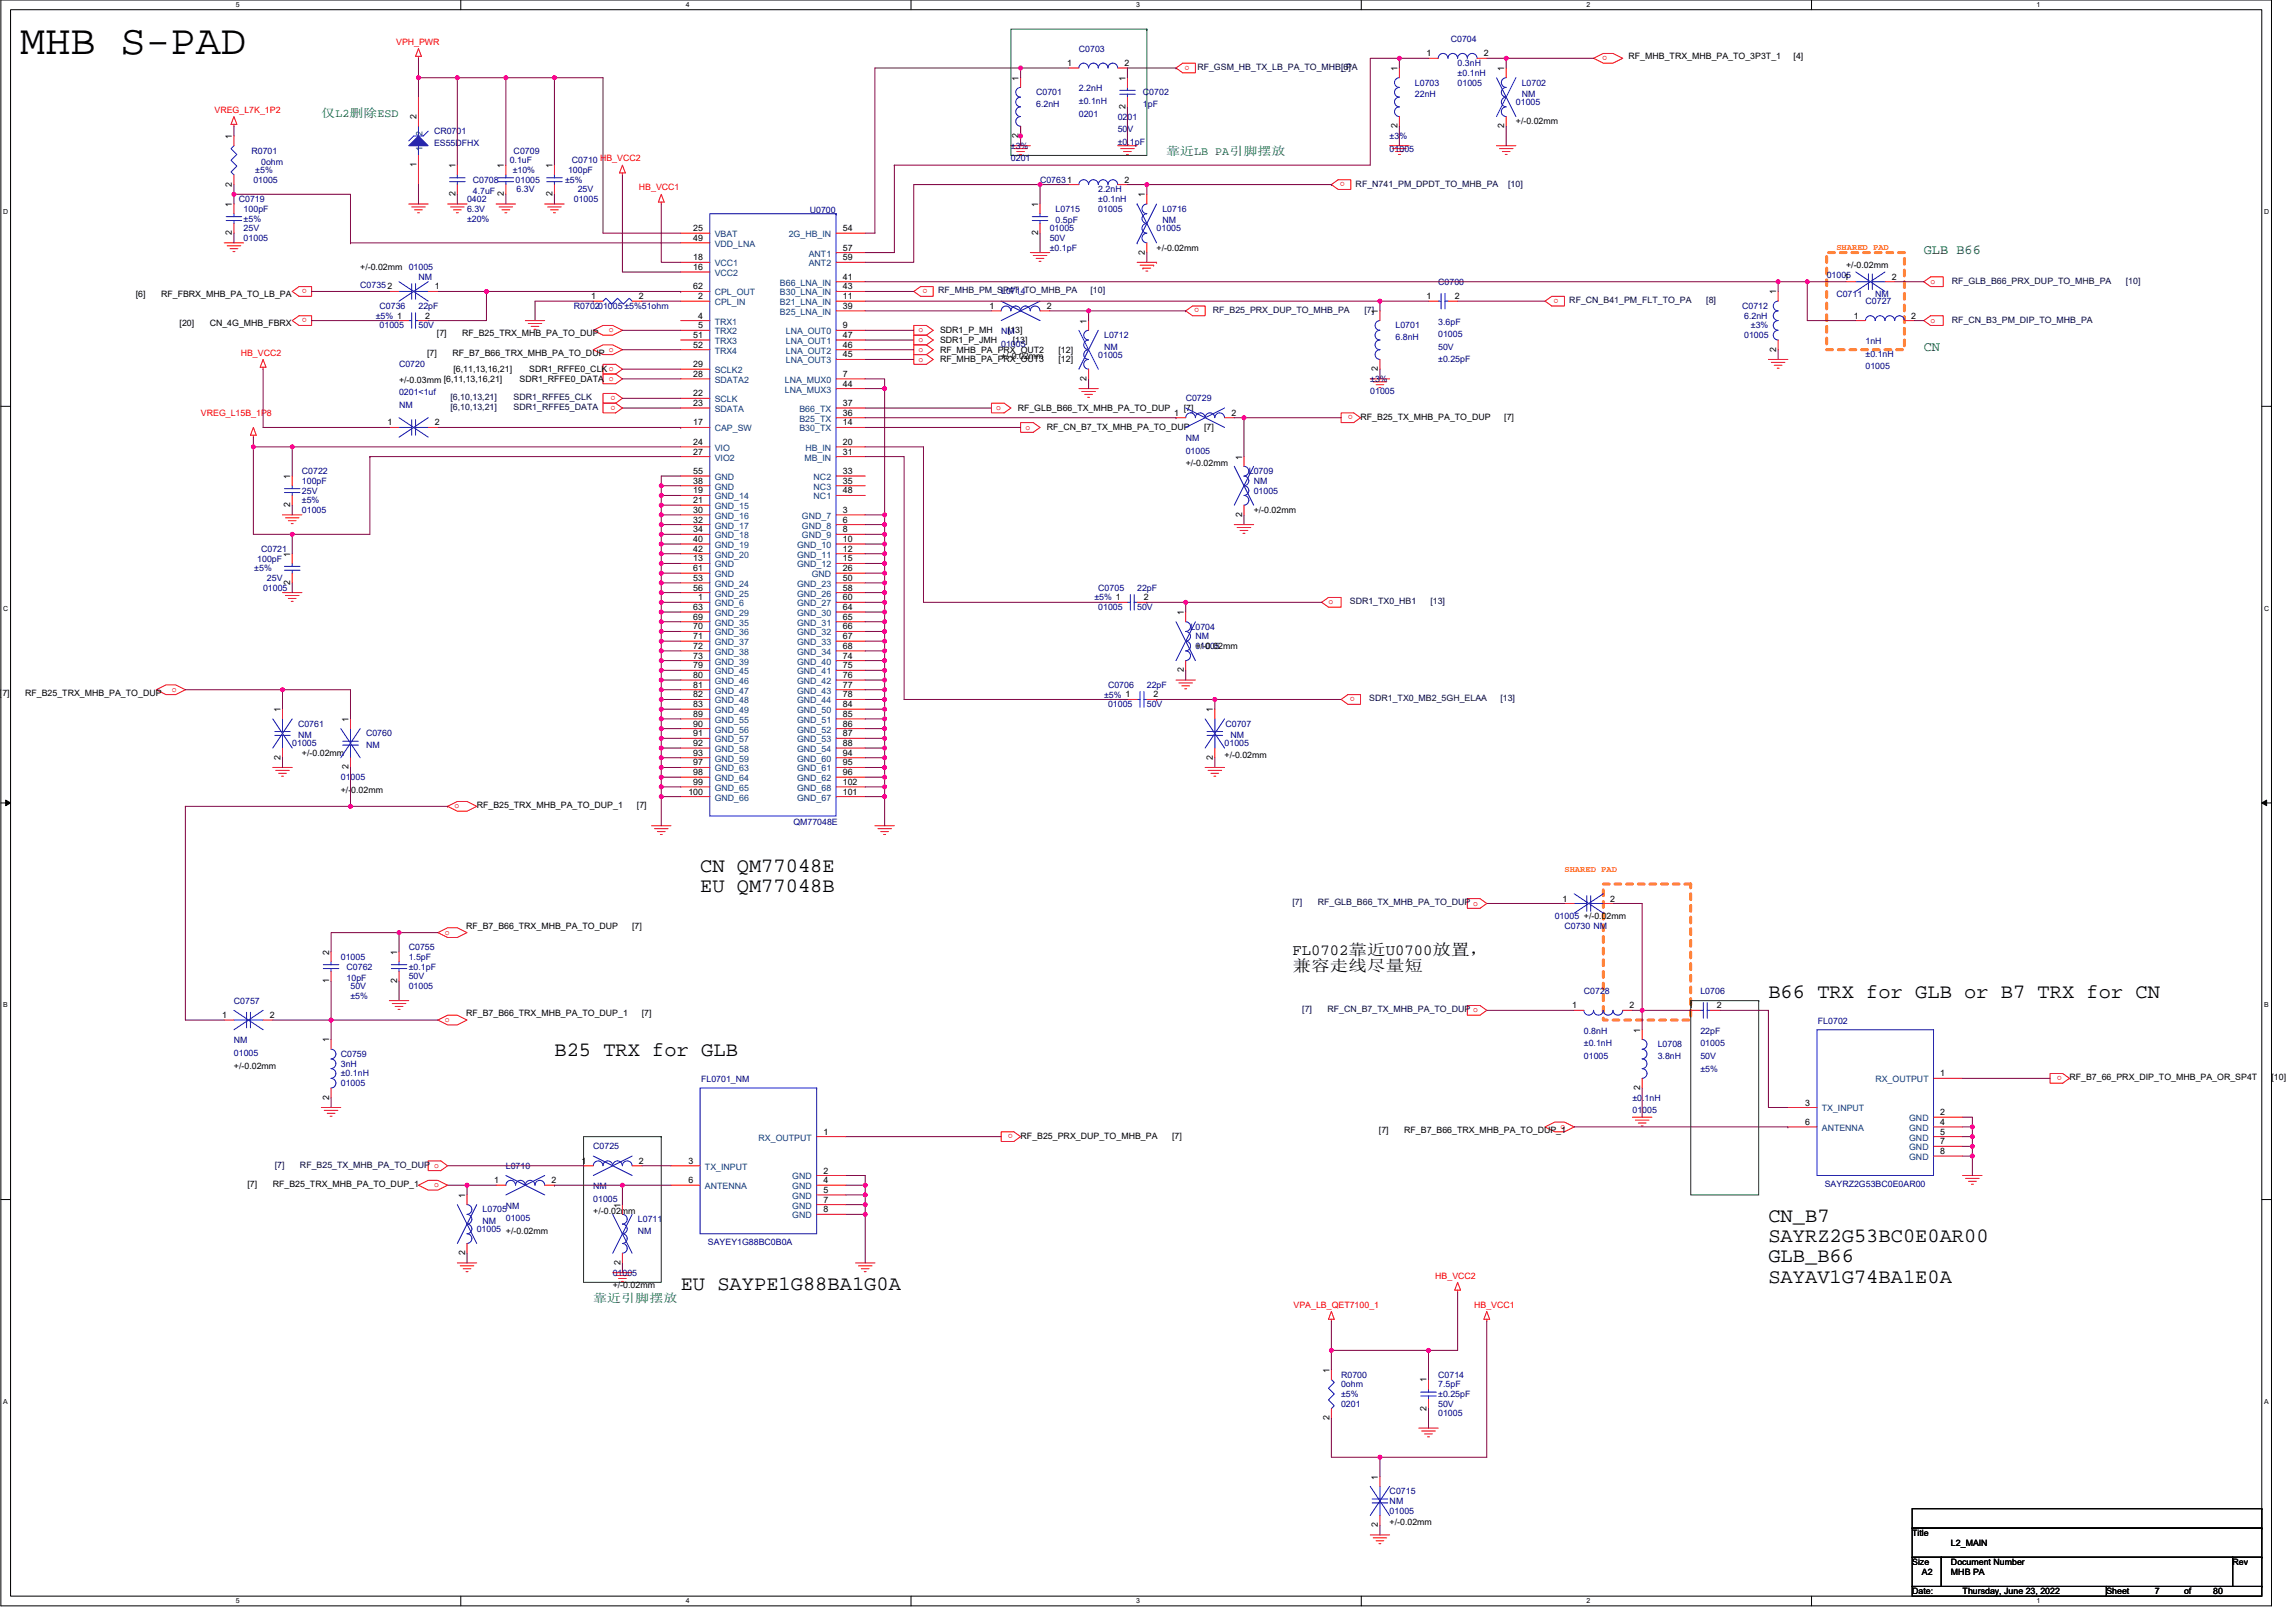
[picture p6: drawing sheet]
<svg xmlns="http://www.w3.org/2000/svg" width="420mm" height="297mm" viewBox="0 0 420 297" stroke-linecap="round" stroke-linejoin="round" font-family="sans-serif">
<defs><g id="words">
<text font-size="7.6" x="3.7" y="9.9">MHB S-PAD</text>
<g font-size="3.7">
<text x="128.2" y="159.6">CN QM77048E</text>
<text x="128.2" y="163.3">EU QM77048B</text>
<text x="323.8" y="182.7">B66 TRX for GLB or B7 TRX for CN</text>
<text x="101.5" y="193.4">B25 TRX for GLB</text>
<text x="323.8" y="223.6">CN_B7</text>
<text x="323.8" y="227.3">SAYRZ2G53BC0E0AR00</text>
<text x="323.8" y="231.1">GLB_B66</text>
<text x="124.6" y="236">EU SAYPE1G88BA1G0A</text>
<text x="323.8" y="234.8">SAYAV1G74BA1E0A</text>
</g>
<g font-size="2.8">
<text x="236.6" y="174.8">FL0702靠近U0700放置，</text>
<text x="236.6" y="177.7">兼容走线尽量短</text>
</g>
<g font-size="2.5" fill="#008000">
<text x="352.2" y="46.5">GLB B66</text>
<text x="352.2" y="64.3">CN</text>
</g>
<g font-size="2.1" fill="#008000">
<text x="58.8" y="21.3">仅L2删除ESD</text>
<text x="213.5" y="28.4">靠近LB PA引脚摆放</text>
<text x="108.6" y="238.3">靠近引脚摆放</text>
</g>
<g font-size="1.6" fill="#f00">
<text x="72.5" y="8.2">VPH_PWR</text>
<text x="294.2" y="10.2" transform="rotate(180 294.2 10.2)">o</text>
<text x="217.8" y="12" transform="rotate(180 217.8 12)">o</text>
<text x="39.3" y="20.6">VREG_L7K_1P2</text>
<text x="117" y="34.9">HB_VCC1</text>
<text x="246.2" y="33.3" transform="rotate(180 246.2 33.3)">o</text>
<text x="56.2" y="52.9" transform="rotate(180 56.2 52.9)">o</text>
<text x="169.8" y="52.9" transform="rotate(180 169.8 52.9)">o</text>
<text x="353.4" y="51.9">o</text>
<text x="56.2" y="58.2" transform="rotate(180 56.2 58.2)">o</text>
<text x="219.6" y="56.5" transform="rotate(180 219.6 56.5)">o</text>
<text x="285.3" y="54.7" transform="rotate(180 285.3 54.7)">o</text>
<text x="353.4" y="59.1">o</text>
<text x="44.1" y="65.1">HB_VCC2</text>
<text x="111.5" y="64.4">o</text>
<text x="111.5" y="60.8">o</text>
<text x="168.2" y="64.4">o</text>
<text x="168.2" y="62.6">o</text>
<text x="168.2" y="60.8">o</text>
<text x="168.2" y="66.2">o</text>
<text x="36.8" y="76.1">VREG_L15B_1P8</text>
<text x="112.7" y="72.5" transform="rotate(180 112.7 72.5)">o</text>
<text x="112.7" y="74.2" transform="rotate(180 112.7 74.2)">o</text>
<text x="182.4" y="75.1">o</text>
<text x="247.7" y="76" transform="rotate(180 247.7 76)">o</text>
<text x="187.7" y="78.6">o</text>
<text x="243.2" y="110.6">o</text>
<text x="31.5" y="126.6">o</text>
<text x="248" y="127.6" transform="rotate(180 248 127.6)">o</text>
<text x="83.2" y="148">o</text>
<text x="81.4" y="171.1">o</text>
<text x="81.4" y="187.1">o</text>
<text x="377.4" y="196.9" transform="rotate(180 377.4 196.9)">o</text>
<text x="185.4" y="207.6" transform="rotate(180 185.4 207.6)">o</text>
<text x="285.7" y="206.6">o</text>
<text x="79.5" y="217.3">o</text>
<text x="262.8" y="234">HB_VCC2</text>
<text x="236.8" y="239.3">VPA_LB_QET7100_1</text>
<text x="269.9" y="239.3">HB_VCC1</text>
</g>
<g font-size="1.6" fill="#000080">
<text x="197.5" y="9.4">C0703</text>
<text x="265.6" y="7.7">C0704</text>
<text x="189.7" y="17.4">C0701</text>
<text x="197.5" y="16.7">2.2nH</text>
<text x="209.3" y="17.4">C0702</text>
<text x="259" y="15.7">L0703</text>
<text x="259" y="17.8">22nH</text>
<text x="266.9" y="12.1">0.3nH</text>
<text x="266.9" y="13.9">±0.1nH</text>
<text x="266.9" y="15.7">01005</text>
<text x="278.6" y="15.7">L0702</text>
<text x="278.6" y="17.8">NM</text>
<text x="189.7" y="19.6">6.2nH</text>
<text x="197.5" y="19">±0.1nH</text>
<text x="197.5" y="21.3">0201</text>
<text x="204.6" y="21.9">0201</text>
<text x="209.3" y="19.6">1pF</text>
<text x="277.5" y="19.2">01005</text>
<text x="46" y="28.1">R0701</text>
<text x="79.5" y="24.5">CR0701</text>
<text x="79.5" y="26.7">ES55DFHX</text>
<text x="93.3" y="29.9">0.1uF</text>
<text x="94" y="28.1">C0709</text>
<text x="104.7" y="29.9">C0710 HB_VCC2</text>
<text x="185.1" y="27.2">±3%</text>
<text x="185.1" y="29.5">0201</text>
<text x="204.6" y="24.2">50V</text>
<text x="204.6" y="26.5">±0.1pF</text>
<text x="254.4" y="25.4">±3%</text>
<text x="254.4" y="27.7">01005</text>
<text x="46.4" y="33.4">01005</text>
<text x="46.7" y="31.7">±5%</text>
<text x="47.8" y="30.2">0ohm</text>
<text x="86.6" y="33.4">C0708</text>
<text x="86.6" y="35.6">4.7uF</text>
<text x="93.9" y="31.7">±10%</text>
<text x="94.4" y="33.4">01005</text>
<text x="94.6" y="35.2">6.3V</text>
<text x="103.5" y="33.4">±5%</text>
<text x="104" y="31.7">100pF</text>
<text x="105.8" y="35.2">25V</text>
<text x="190.4" y="33.4">C07631</text>
<text x="201.1" y="35.2">2.2nH</text>
<text x="43.7" y="37">C0719</text>
<text x="44.6" y="38.8">100pF</text>
<text x="44.6" y="40.5">±5%</text>
<text x="85.5" y="37">0402</text>
<text x="85.5" y="38.8">6.3V</text>
<text x="85.5" y="40.5">±20%</text>
<text x="105.1" y="37">01005</text>
<text x="148.3" y="38.9">U0700</text>
<text x="193.2" y="38.8">L0715</text>
<text x="193.2" y="40.9">0.5pF</text>
<text x="201.1" y="37">±0.1nH</text>
<text x="201.1" y="38.8">01005</text>
<text x="212.8" y="38.8">L0716</text>
<text x="212.8" y="40.9">NM</text>
<text x="44.6" y="44.1">01005</text>
<text x="44.6" y="42.3">25V</text>
<text x="192.2" y="42.3">01005</text>
<text x="192.2" y="44.1">50V</text>
<text x="192.2" y="45.9">±0.1pF</text>
<text x="211.7" y="42.3">01005</text>
<text x="65.9" y="52.6">C07352</text>
<text x="74.8" y="49.4">01005</text>
<text x="76.6" y="51.2">NM</text>
<text x="183.3" y="53.9">L0714</text>
<text x="263.3" y="52.1">C0700</text>
<text x="334.4" y="50.9">01005</text>
<text x="68.8" y="58.3">±5% 1</text>
<text x="69.5" y="56.5">C0736</text>
<text x="76.6" y="56.5">22pF</text>
<text x="105.1" y="56.5">R070201005 ±5%51ohm</text>
<text x="263.3" y="59.4">3.6pF</text>
<text x="319" y="56.5">C0712</text>
<text x="319.3" y="58.3">6.2nH</text>
<text x="336.2" y="54.4">C0711</text>
<text x="341.5" y="55.7">C0727</text>
<text x="343.3" y="54.4">NM</text>
<text x="69.5" y="60.1">01005</text>
<text x="76.6" y="60.1">50V</text>
<text x="183.3" y="61.2">NM</text>
<text x="183.3" y="63.5">01005</text>
<text x="201.1" y="65.4">01005</text>
<text x="202.1" y="61.9">L0712</text>
<text x="202.1" y="64">NM</text>
<text x="255.5" y="60.1">L0701</text>
<text x="255.5" y="62.2">6.8nH</text>
<text x="263.3" y="61.7">01005</text>
<text x="263.3" y="64">50V</text>
<text x="319.3" y="61.9">01005</text>
<text x="320.6" y="60.1">±3%</text>
<text x="341.5" y="62.9">1nH</text>
<text x="341.5" y="65.3">±0.1nH</text>
<text x="73.1" y="67.2">C0720</text>
<text x="250.9" y="69.9">±3%</text>
<text x="263.3" y="66.3">±0.25pF</text>
<text x="341.5" y="67.6">01005</text>
<text x="73.1" y="74.7">NM</text>
<text x="73.1" y="72.4">0201&lt;1uf</text>
<text x="217.1" y="73.4">C0729</text>
<text x="250.9" y="72.2">01005</text>
<text x="217.1" y="80.7">NM</text>
<text x="217.1" y="83">01005</text>
<text x="55.3" y="86.8">C0722</text>
<text x="55.3" y="88.6">100pF</text>
<text x="228.6" y="86.8">L0709</text>
<text x="229.5" y="88.6">NM</text>
<text x="55.3" y="93.9">01005</text>
<text x="55.3" y="90.3">25V</text>
<text x="55.3" y="92.1">±5%</text>
<text x="229.5" y="90.3">01005</text>
<text x="47.8" y="101">C0721</text>
<text x="46.6" y="104.6">±5%</text>
<text x="47.1" y="102.8">100pF</text>
<text x="48.9" y="106.3">25V</text>
<text x="48.2" y="108.1">01005</text>
<text x="200.4" y="109.9">±5% 1</text>
<text x="201.1" y="108.1">C0705</text>
<text x="201.1" y="111.7">01005</text>
<text x="208.2" y="108.1">22pF</text>
<text x="208.2" y="111.7">50V</text>
<text x="218" y="115.2">L0704</text>
<text x="218.9" y="117">NM</text>
<text x="218.9" y="118.8">01005</text>
<text x="202.8" y="125.9">C0706</text>
<text x="210" y="125.9">22pF</text>
<text x="202.1" y="127.7">±5% 1</text>
<text x="202.8" y="129.4">01005</text>
<text x="210" y="129.4">50V</text>
<text x="53.5" y="136.6">01005</text>
<text x="54.6" y="133">C0761</text>
<text x="54.6" y="135.1">NM</text>
<text x="67" y="134.8">C0760</text>
<text x="67" y="136.9">NM</text>
<text x="224.2" y="136.6">01005</text>
<text x="224.4" y="133">C0707</text>
<text x="225.3" y="135.1">NM</text>
<text x="62.4" y="142.8">01005</text>
<text x="145.2" y="151">QM77048E</text>
<text x="74.8" y="173.9">C0755</text>
<text x="284.6" y="168.2">01005 +/-0.02mm</text>
<text x="286.4" y="170">C0730 NM</text>
<text x="62.4" y="175.7">01005</text>
<text x="63.5" y="177.5">C0762</text>
<text x="63.5" y="179.6">10pF</text>
<text x="74.8" y="175.7">1.5pF</text>
<text x="74.8" y="179.2">50V</text>
<text x="74.8" y="177.5">±0.1pF</text>
<text x="42.8" y="183.7">C0757</text>
<text x="64.2" y="181">50V</text>
<text x="64.2" y="182.8">±5%</text>
<text x="74.8" y="181">01005</text>
<text x="290" y="181.9">C0728</text>
<text x="311.3" y="181.9">L0706</text>
<text x="42.8" y="191">NM</text>
<text x="290" y="189.2">0.8nH</text>
<text x="290" y="191.5">±0.1nH</text>
<text x="303.5" y="191.7">L0708</text>
<text x="311.3" y="189.2">22pF</text>
<text x="311.3" y="191.5">01005</text>
<text x="332.8" y="187.4">FL0702</text>
<text x="42.8" y="193.3">01005</text>
<text x="62.4" y="193.5">C0759</text>
<text x="62.4" y="195.2">3nH</text>
<text x="62.4" y="197">±0.1nH</text>
<text x="290" y="193.8">01005</text>
<text x="303.5" y="193.8">3.8nH</text>
<text x="311.3" y="193.8">50V</text>
<text x="311.3" y="196.1">±5%</text>
<text x="62.4" y="198.8">01005</text>
<text x="128.4" y="198.1">FL0701_NM</text>
<text x="298.9" y="201.5">±0.1nH</text>
<text x="298.9" y="203.8">01005</text>
<text x="92.6" y="213.9">L0710</text>
<text x="108.6" y="210.3">C0725</text>
<text x="88.3" y="221.9">L0705</text>
<text x="92.6" y="221.2">NM</text>
<text x="108.6" y="217.6">NM</text>
<text x="108.6" y="219.9">01005</text>
<text x="334.1" y="217.3">SAYRZ2G53BC0E0AR00</text>
<text x="87.3" y="225.5">01005 +/-0.02mm</text>
<text x="88.3" y="224">NM</text>
<text x="92.6" y="223.5">01005</text>
<text x="116.8" y="223.7">L0711</text>
<text x="116.8" y="225.8">NM</text>
<text x="129.6" y="227.9">SAYEY1G88BC0B0A</text>
<text x="112.2" y="233.5">01005</text>
<text x="245.5" y="252.1">R0700</text>
<text x="245.5" y="253.9">0ohm</text>
<text x="245.5" y="255.7">±5%</text>
<text x="245.5" y="257.5">0201</text>
<text x="263.3" y="252.1">C0714</text>
<text x="263.3" y="253.9">7.5pF</text>
<text x="263.3" y="257.5">50V</text>
<text x="263.3" y="255.7">±0.25pF</text>
<text x="263.3" y="259.2">01005</text>
<text x="254.4" y="273.5">C0715</text>
<text x="254.4" y="275.2">NM</text>
<text x="254.4" y="277">01005</text>
</g>
<g font-size="1.6">
<text x="261.2" y="10.3">1</text>
<text x="271.7" y="10.3">2</text>
<text x="298.2" y="10.9">RF_MHB_TRX_MHB_PA_TO_3P3T_1</text>
<text x="328.4" y="10.9">[4]</text>
<text x="186.5" y="14.8" transform="rotate(-90 186.5 14.8)">1</text>
<text x="195.4" y="12.1">1</text>
<text x="205.9" y="12.1">2</text>
<text x="206" y="14.8" transform="rotate(-90 206 14.8)">1</text>
<text x="255.8" y="13" transform="rotate(-90 255.8 13)">1</text>
<text x="275.4" y="13" transform="rotate(-90 275.4 13)">1</text>
<text x="76.3" y="21.9" transform="rotate(-90 76.3 21.9)">2</text>
<text x="206" y="19.9" transform="rotate(-90 206 19.9)">2</text>
<text x="255.8" y="23.5" transform="rotate(-90 255.8 23.5)">2</text>
<text x="275.4" y="23.5" transform="rotate(-90 275.4 23.5)">2</text>
<text x="277.5" y="22.8">+/-0.02mm</text>
<text x="42.5" y="25.4" transform="rotate(-90 42.5 25.4)">1</text>
<text x="186.5" y="25.3" transform="rotate(-90 186.5 25.3)">2</text>
<text x="42.5" y="34.1" transform="rotate(-90 42.5 34.1)">2</text>
<text x="76.3" y="30.6" transform="rotate(-90 76.3 30.6)">1</text>
<text x="83.4" y="35.9" transform="rotate(-90 83.4 35.9)">2</text>
<text x="83.4" y="30.8" transform="rotate(-90 83.4 30.8)">1</text>
<text x="92.3" y="35.9" transform="rotate(-90 92.3 35.9)">2</text>
<text x="92.3" y="30.8" transform="rotate(-90 92.3 30.8)">1</text>
<text x="101.1" y="35.9" transform="rotate(-90 101.1 35.9)">2</text>
<text x="101.1" y="30.8" transform="rotate(-90 101.1 30.8)">1</text>
<text x="205.9" y="33.4">2</text>
<text x="42.5" y="37.9" transform="rotate(-90 42.5 37.9)">1</text>
<text x="190" y="37.9" transform="rotate(-90 190 37.9)">1</text>
<text x="209.6" y="36.1" transform="rotate(-90 209.6 36.1)">1</text>
<text x="42.5" y="43" transform="rotate(-90 42.5 43)">2</text>
<text x="126.9" y="47.6">18</text>
<text x="126.9" y="42.3">25</text>
<text x="126.9" y="44.1">49</text>
<text x="154.3" y="42.3">54</text>
<text x="154.3" y="45.9">57</text>
<text x="154.3" y="47.6">59</text>
<text x="190" y="43" transform="rotate(-90 190 43)">2</text>
<text x="209.6" y="46.6" transform="rotate(-90 209.6 46.6)">2</text>
<text x="211.7" y="45.9">+/-0.02mm</text>
<text x="65.9" y="49.4">+/-0.02mm</text>
<text x="79.6" y="53">1</text>
<text x="126.9" y="49.4">16</text>
<text x="126.9" y="53">62</text>
<text x="154.3" y="51.2">41</text>
<text x="154.3" y="53">43</text>
<text x="325.2" y="53.9" transform="rotate(-90 325.2 53.9)">1</text>
<text x="337.6" y="51.2">1</text>
<text x="338" y="49.1">+/-0.02mm</text>
<text x="346.3" y="51.2">2</text>
<text x="24.9" y="54.4">[6]</text>
<text x="29.5" y="54.4">RF_FBRX_MHB_PA_TO_LB_PA</text>
<text x="32.9" y="59.7">[20]</text>
<text x="38.4" y="59.7">CN_4G_MHB_FBRX</text>
<text x="77.9" y="58.3">2</text>
<text x="108.3" y="54.8">1</text>
<text x="117" y="54.8">2</text>
<text x="127.8" y="54.8">2</text>
<text x="127.8" y="58.3">4</text>
<text x="154.3" y="54.8">11</text>
<text x="154.3" y="56.5">39</text>
<text x="181.2" y="56.5">1</text>
<text x="191.6" y="56.5">2</text>
<text x="198.9" y="59.2" transform="rotate(-90 198.9 59.2)">1</text>
<text x="252.3" y="57.4" transform="rotate(-90 252.3 57.4)">1</text>
<text x="261.2" y="54.8">1</text>
<text x="266.3" y="54.8">2</text>
<text x="339.4" y="58.3">1</text>
<text x="349.9" y="58.3">2</text>
<text x="78.2" y="65.1">[7]</text>
<text x="80" y="61.5">[7]</text>
<text x="82.8" y="65.1">RF_B7_B66_TRX_MHB_PA_TO_DUP</text>
<text x="84.6" y="61.5">RF_B25_TRX_MHB_PA_TO_DUP</text>
<text x="126.9" y="61.9">51</text>
<text x="126.9" y="63.6">52</text>
<text x="127.8" y="60.1">5</text>
<text x="154.3" y="60.1">9</text>
<text x="154.3" y="65.4">45</text>
<text x="154.3" y="61.9">47</text>
<text x="154.3" y="63.6">46</text>
<text x="172.1" y="64.5">RF_MHB_PA_PRX_OUT2</text>
<text x="172.1" y="62.8">SDR1_P_JMH</text>
<text x="172.1" y="61">SDR1_P_MH</text>
<text x="183.3" y="65.8">+/-0.02mm</text>
<text x="184.5" y="61">[13]</text>
<text x="185.4" y="62.8">[13]</text>
<text x="193.8" y="64.5">[12]</text>
<text x="325.2" y="64.4" transform="rotate(-90 325.2 64.4)">2</text>
<text x="73.1" y="70.1">+/-0.03mm [6,11,13,16,21]</text>
<text x="83" y="68.1">[6,11,13,16,21]</text>
<text x="95.1" y="69.9">SDR1_RFFE0_DATA o</text>
<text x="96.9" y="68.1">SDR1_RFFE0_CLKo</text>
<text x="126.9" y="69">28</text>
<text x="126.9" y="67.2">29</text>
<text x="154.3" y="69">7</text>
<text x="154.3" y="70.8">44</text>
<text x="172.1" y="66.3">RF_MHB_PA_PRX_OUT3</text>
<text x="193.8" y="66.3">[12]</text>
<text x="198.9" y="69.7" transform="rotate(-90 198.9 69.7)">2</text>
<text x="252.3" y="67.9" transform="rotate(-90 252.3 67.9)">2</text>
<text x="70.9" y="77.9">1</text>
<text x="79.6" y="77.9">2</text>
<text x="126.9" y="72.5">22</text>
<text x="126.9" y="74.3">23</text>
<text x="126.9" y="77.9">17</text>
<text x="154.3" y="77.9">14</text>
<text x="154.3" y="76.1">36</text>
<text x="154.3" y="74.3">37</text>
<text x="186.3" y="75.2">RF_GLB_B66_TX_MHB_PA_TO_DUP</text>
<text x="214.9" y="76.1">1</text>
<text x="216.7" y="75.2">[7]</text>
<text x="225.4" y="76.1">2</text>
<text x="249.1" y="76.8">RF_B25_TX_MHB_PA_TO_DUP</text>
<text x="275.4" y="76.8">[7]</text>
<text x="126.9" y="81.4">24</text>
<text x="126.9" y="83.2">27</text>
<text x="154.3" y="81.4">20</text>
<text x="154.3" y="83.2">31</text>
<text x="191.6" y="78.8">RF_CN_B7_TX_MHB_PA_TO_DUP</text>
<text x="220.4" y="78.8">[7]</text>
<text x="53.1" y="87.7" transform="rotate(-90 53.1 87.7)">1</text>
<text x="126.9" y="86.8">55</text>
<text x="126.9" y="88.5">38</text>
<text x="154.3" y="86.8">33</text>
<text x="154.3" y="88.5">35</text>
<text x="217.1" y="85.3">+/-0.02mm</text>
<text x="227.4" y="84.1" transform="rotate(-90 227.4 84.1)">1</text>
<text x="53.1" y="92.8" transform="rotate(-90 53.1 92.8)">2</text>
<text x="126.9" y="90.3">19</text>
<text x="126.9" y="92.1">21</text>
<text x="126.9" y="93.9">30</text>
<text x="126.9" y="95.6">32</text>
<text x="154.3" y="90.3">48</text>
<text x="154.3" y="93.9">3</text>
<text x="154.3" y="95.6">6</text>
<text x="227.4" y="94.6" transform="rotate(-90 227.4 94.6)">2</text>
<text x="229.5" y="93.9">+/-0.02mm</text>
<text x="53.1" y="101.9" transform="rotate(-90 53.1 101.9)">1</text>
<text x="126.9" y="97.4">34</text>
<text x="126.9" y="99.2">40</text>
<text x="126.9" y="101">42</text>
<text x="154.3" y="97.4">8</text>
<text x="154.3" y="99.2">10</text>
<text x="154.3" y="101">12</text>
<text x="53.1" y="107" transform="rotate(-90 53.1 107)">2</text>
<text x="126.9" y="102.8">13</text>
<text x="126.9" y="104.5">61</text>
<text x="126.9" y="106.3">53</text>
<text x="154.3" y="104.5">26</text>
<text x="154.3" y="102.8">15</text>
<text x="154.3" y="106.3">50</text>
<text x="126.9" y="108.1">56</text>
<text x="126.9" y="111.7">63</text>
<text x="126.9" y="113.4">69</text>
<text x="127.8" y="109.9">1</text>
<text x="154.3" y="108.1">58</text>
<text x="154.3" y="109.9">60</text>
<text x="154.3" y="111.7">64</text>
<text x="154.3" y="113.4">65</text>
<text x="209.4" y="109.9">2</text>
<text x="216.7" y="112.5" transform="rotate(-90 216.7 112.5)">1</text>
<text x="126.9" y="115.2">70</text>
<text x="126.9" y="117">71</text>
<text x="126.9" y="118.8">72</text>
<text x="154.3" y="115.2">66</text>
<text x="154.3" y="117">67</text>
<text x="154.3" y="118.8">68</text>
<text x="218.9" y="118.8">+/-0.02mm</text>
<text x="126.9" y="120.5">73</text>
<text x="126.9" y="122.3">79</text>
<text x="126.9" y="124.1">80</text>
<text x="126.9" y="125.9">81</text>
<text x="154.3" y="120.5">74</text>
<text x="154.3" y="122.3">75</text>
<text x="154.3" y="124.1">76</text>
<text x="154.3" y="125.9">77</text>
<text x="216.7" y="123" transform="rotate(-90 216.7 123)">2</text>
<text x="0" y="127.3">[7]</text>
<text x="4.6" y="127.3">RF_B25_TRX_MHB_PA_TO_DUP</text>
<text x="51.4" y="130.3" transform="rotate(-90 51.4 130.3)">1</text>
<text x="126.9" y="127.7">82</text>
<text x="126.9" y="129.4">83</text>
<text x="126.9" y="131.2">89</text>
<text x="154.3" y="127.7">78</text>
<text x="154.3" y="129.4">84</text>
<text x="154.3" y="131.2">85</text>
<text x="211.2" y="127.7">2</text>
<text x="222" y="130.3" transform="rotate(-90 222 130.3)">1</text>
<text x="63.8" y="132.1" transform="rotate(-90 63.8 132.1)">1</text>
<text x="126.9" y="133">90</text>
<text x="126.9" y="134.8">91</text>
<text x="126.9" y="136.5">92</text>
<text x="154.3" y="133">86</text>
<text x="154.3" y="134.8">87</text>
<text x="154.3" y="136.5">88</text>
<text x="51.4" y="139" transform="rotate(-90 51.4 139)">2</text>
<text x="55.3" y="138.3">+/-0.02mm</text>
<text x="63.8" y="140.8" transform="rotate(-90 63.8 140.8)">2</text>
<text x="126.9" y="138.3">93</text>
<text x="126.9" y="140.1">97</text>
<text x="126.9" y="141.9">98</text>
<text x="126.9" y="143.7">99</text>
<text x="154.3" y="138.3">94</text>
<text x="154.3" y="140.1">95</text>
<text x="154.3" y="141.9">96</text>
<text x="154.3" y="143.7">102</text>
<text x="222" y="139" transform="rotate(-90 222 139)">2</text>
<text x="224.2" y="138.7">+/-0.02mm</text>
<text x="62.4" y="145.1">+/-0.02mm</text>
<text x="87.3" y="147.9">RF_B25_TRX_MHB_PA_TO_DUP_1</text>
<text x="116.6" y="147.9">[7]</text>
<text x="126" y="145.4">100</text>
<text x="154.3" y="145.4">101</text>
<text x="286.1" y="165">1</text>
<text x="294.8" y="165">2</text>
<text x="85.3" y="170">RF_B7_B66_TRX_MHB_PA_TO_DUP</text>
<text x="115.7" y="170">[7]</text>
<text x="60.2" y="179.9" transform="rotate(-90 60.2 179.9)">1</text>
<text x="60.2" y="174.8" transform="rotate(-90 60.2 174.8)">2</text>
<text x="72.7" y="179.9" transform="rotate(-90 72.7 179.9)">2</text>
<text x="72.7" y="174.8" transform="rotate(-90 72.7 174.8)">1</text>
<text x="85.3" y="186">RF_B7_B66_TRX_MHB_PA_TO_DUP_1</text>
<text x="117.5" y="186">[7]</text>
<text x="287.8" y="184.5">1</text>
<text x="298.3" y="184.5">2</text>
<text x="309.2" y="184.5">1</text>
<text x="314.3" y="184.5">2</text>
<text x="40.7" y="186.3">1</text>
<text x="49.4" y="186.3">2</text>
<text x="60.2" y="190.8" transform="rotate(-90 60.2 190.8)">1</text>
<text x="300.3" y="189" transform="rotate(-90 300.3 189)">1</text>
<text x="42.8" y="195.6">+/-0.02mm</text>
<text x="355.2" y="197">1</text>
<text x="378.9" y="197.7">RF_B7_66_PRX_DIP_TO_MHB_PA_OR_SP4T</text>
<text x="415.9" y="197.7">[10]</text>
<text x="60.2" y="201.3" transform="rotate(-90 60.2 201.3)">2</text>
<text x="300.3" y="199.5" transform="rotate(-90 300.3 199.5)">2</text>
<text x="330.5" y="202.3">3</text>
<text x="150.8" y="207.7">1</text>
<text x="186.8" y="208.4">RF_B25_PRX_DUP_TO_MHB_PA</text>
<text x="214.6" y="208.4">[7]</text>
<text x="252.5" y="207.3">[7]</text>
<text x="257.1" y="207.3">RF_B7_B66_TRX_MHB_PA_TO_DUP_1</text>
<text x="330.5" y="205.9">6</text>
<text x="355.2" y="204.1">2</text>
<text x="355.2" y="205.9">4</text>
<text x="355.2" y="207.7">5</text>
<text x="355.2" y="209.4">7</text>
<text x="106.5" y="213">1</text>
<text x="117" y="213">2</text>
<text x="126" y="213">3</text>
<text x="150.8" y="214.8">2</text>
<text x="355.2" y="211.2">8</text>
<text x="45.3" y="217.3">[7]</text>
<text x="49.9" y="217.3">RF_B25_TRX_MHB_PA_TO_DUP_1</text>
<text x="85.1" y="219.2" transform="rotate(-90 85.1 219.2)">1</text>
<text x="90.5" y="216.6">1</text>
<text x="101" y="216.6">2</text>
<text x="113.6" y="221" transform="rotate(-90 113.6 221)">1</text>
<text x="126" y="216.6">6</text>
<text x="150.8" y="216.6">4</text>
<text x="150.8" y="218.3">5</text>
<text x="150.8" y="220.1">7</text>
<text x="150.8" y="221.9">8</text>
<text x="108.6" y="222.3">+/-0.02mm</text>
<text x="85.1" y="229.7" transform="rotate(-90 85.1 229.7)">2</text>
<text x="113.6" y="231.5" transform="rotate(-90 113.6 231.5)">2</text>
<text x="112.2" y="235.8">+/-0.02mm</text>
<text x="243.4" y="251.2" transform="rotate(-90 243.4 251.2)">1</text>
<text x="261.2" y="253" transform="rotate(-90 261.2 253)">1</text>
<text x="243.4" y="260" transform="rotate(-90 243.4 260)">2</text>
<text x="261.2" y="258.2" transform="rotate(-90 261.2 258.2)">2</text>
<text x="252.3" y="270.8" transform="rotate(-90 252.3 270.8)">1</text>
<text x="252.3" y="279.5" transform="rotate(-90 252.3 279.5)">2</text>
<text x="254.4" y="279.2">+/-0.02mm</text>
<text x="350.1" y="281.1">Title</text>
<text x="350.1" y="286.4">Size</text>
<text x="357.2" y="286.4">Document Number</text>
<text x="357.2" y="282.9">L2_MAIN</text>
<text x="408.7" y="286.4">Rev</text>
<text x="350.1" y="291.8">Date:</text>
<text x="351.8" y="288.2">A2</text>
<text x="357.2" y="288.2">MHB PA</text>
<text x="359.3" y="291.8">Thursday, June 23, 2022</text>
<text x="385.6" y="291.8">Sheet</text>
<text x="394.5" y="291.8">7</text>
<text x="399.9" y="291.8">of</text>
<text x="405.2" y="291.8">80</text>
</g>
<g font-size="1.6" fill="#000040">
<text x="219.2" y="12.8">RF_GSM_HB_TX_LB_PA_TO_MHB_PA</text>
<text x="245.5" y="12.8">[6]</text>
<text x="248.2" y="34.1">RF_N741_PM_DPDT_TO_MHB_PA</text>
<text x="276.1" y="34.1">[10]</text>
<text x="171.7" y="53.7">RF_MHB_PM_SP4T_TO_MHB_PA</text>
<text x="199.6" y="53.7">[10]</text>
<text x="357.4" y="51.9">RF_GLB_B66_PRX_DUP_TO_MHB_PA</text>
<text x="389.2" y="51.9">[10]</text>
<text x="222.1" y="57.3">RF_B25_PRX_DUP_TO_MHB_PA</text>
<text x="249.8" y="57.3">[7]</text>
<text x="287.3" y="55.5">RF_CN_B41_PM_FLT_TO_PA</text>
<text x="312.4" y="55.5">[8]</text>
<text x="357.4" y="59">RF_CN_B3_PM_DIP_TO_MHB_PA</text>
<text x="82.5" y="73.3">[6,10,13,21]</text>
<text x="82.5" y="75">[6,10,13,21]</text>
<text x="94" y="73.3">SDR1_RFFE5_CLK</text>
<text x="94" y="75">SDR1_RFFE5_DATA</text>
<text x="247.1" y="110.6">SDR1_TX0_HB1</text>
<text x="261.9" y="110.6">[13]</text>
<text x="250.7" y="128.4">SDR1_TX0_MB2_5GH_ELAA</text>
<text x="274.7" y="128.4">[13]</text>
<text x="236.6" y="165.7">[7]</text>
<text x="241.3" y="165.7">RF_GLB_B66_TX_MHB_PA_TO_DUP o</text>
<text x="238.4" y="185.3">[7]</text>
<text x="243" y="185.3">RF_CN_B7_TX_MHB_PA_TO_DUP o</text>
<text x="50.3" y="213.7">[7]</text>
<text x="54.9" y="213.7">RF_B25_TX_MHB_PA_TO_DUP o</text>
</g>
<g font-size="1.6" fill="#004080">
<text x="77.4" y="27.6" transform="rotate(-90 77.4 27.6)">1</text>
<text x="77.4" y="24.9" transform="rotate(-90 77.4 24.9)">2</text>
<text x="130.8" y="43.4">VBAT</text>
<text x="130.8" y="45.2">VDD_LNA</text>
<text x="144.4" y="43.4">2G_HB_IN</text>
<text x="148.1" y="46.9">ANT1</text>
<text x="130.8" y="50.5">VCC2</text>
<text x="130.8" y="48.7">VCC1</text>
<text x="142.8" y="52.3">B66_LNA_IN</text>
<text x="148.1" y="48.7">ANT2</text>
<text x="130.8" y="55.8">CPL_IN</text>
<text x="130.8" y="59.4">TRX1</text>
<text x="130.8" y="54.1">CPL_OUT</text>
<text x="142.8" y="55.8">B21_LNA_IN</text>
<text x="142.8" y="57.6">B25_LNA_IN</text>
<text x="142.8" y="54.1">B30_LNA_IN</text>
<text x="130.8" y="61.2">TRX2</text>
<text x="130.8" y="62.9">TRX3</text>
<text x="130.8" y="64.7">TRX4</text>
<text x="143.9" y="61.2">LNA_OUT0</text>
<text x="143.9" y="62.9">LNA_OUT1</text>
<text x="143.9" y="64.7">LNA_OUT2</text>
<text x="130.8" y="70.1">SDATA2</text>
<text x="130.8" y="68.3">SCLK2</text>
<text x="143.7" y="70.1">LNA_MUX0</text>
<text x="143.7" y="71.8">LNA_MUX3</text>
<text x="143.9" y="66.5">LNA_OUT3</text>
<text x="130.8" y="73.6">SCLK</text>
<text x="130.8" y="75.4">SDATA</text>
<text x="146.4" y="77.2">B25_TX</text>
<text x="146.4" y="75.4">B66_TX</text>
<text x="130.8" y="82.5">VIO</text>
<text x="130.8" y="78.9">CAP_SW</text>
<text x="146.4" y="78.9">B30_TX</text>
<text x="147.4" y="82.5">HB_IN</text>
<text x="130.8" y="84.3">VIO2</text>
<text x="130.8" y="87.8">GND</text>
<text x="130.8" y="89.6">GND</text>
<text x="147.3" y="84.3">MB_IN</text>
<text x="149" y="87.8">NC2</text>
<text x="149" y="89.6">NC3</text>
<text x="130.8" y="91.4">GND_14</text>
<text x="130.8" y="93.2">GND_15</text>
<text x="130.8" y="95">GND_16</text>
<text x="146.8" y="95">GND_7</text>
<text x="149" y="91.4">NC1</text>
<text x="130.8" y="96.7">GND_17</text>
<text x="130.8" y="98.5">GND_18</text>
<text x="130.8" y="100.3">GND_19</text>
<text x="145.9" y="100.3">GND_10</text>
<text x="146.8" y="96.7">GND_8</text>
<text x="146.8" y="98.5">GND_9</text>
<text x="130.8" y="103.8">GND</text>
<text x="130.8" y="105.6">GND</text>
<text x="130.8" y="102.1">GND_20</text>
<text x="130.8" y="107.4">GND_24</text>
<text x="145.9" y="102.1">GND_11</text>
<text x="145.9" y="103.8">GND_12</text>
<text x="145.9" y="107.4">GND_23</text>
<text x="148.6" y="105.6">GND</text>
<text x="130.8" y="111">GND_6</text>
<text x="130.8" y="109.2">GND_25</text>
<text x="130.8" y="112.7">GND_29</text>
<text x="145.9" y="109.2">GND_26</text>
<text x="145.9" y="111">GND_27</text>
<text x="145.9" y="112.7">GND_30</text>
<text x="130.8" y="114.5">GND_35</text>
<text x="130.8" y="116.3">GND_36</text>
<text x="130.8" y="118.1">GND_37</text>
<text x="130.8" y="119.8">GND_38</text>
<text x="145.9" y="114.5">GND_31</text>
<text x="145.9" y="116.3">GND_32</text>
<text x="145.9" y="118.1">GND_33</text>
<text x="145.9" y="119.8">GND_34</text>
<text x="130.8" y="121.6">GND_39</text>
<text x="130.8" y="123.4">GND_45</text>
<text x="130.8" y="125.2">GND_46</text>
<text x="145.9" y="121.6">GND_40</text>
<text x="145.9" y="123.4">GND_41</text>
<text x="145.9" y="125.2">GND_42</text>
<text x="130.8" y="127">GND_47</text>
<text x="130.8" y="128.7">GND_48</text>
<text x="130.8" y="130.5">GND_49</text>
<text x="145.9" y="127">GND_43</text>
<text x="145.9" y="128.7">GND_44</text>
<text x="145.9" y="130.5">GND_50</text>
<text x="130.8" y="132.3">GND_55</text>
<text x="130.8" y="134.1">GND_56</text>
<text x="130.8" y="135.8">GND_57</text>
<text x="130.8" y="137.6">GND_58</text>
<text x="145.9" y="132.3">GND_51</text>
<text x="145.9" y="134.1">GND_52</text>
<text x="145.9" y="135.8">GND_53</text>
<text x="145.9" y="137.6">GND_54</text>
<text x="130.8" y="139.4">GND_59</text>
<text x="130.8" y="141.2">GND_63</text>
<text x="130.8" y="143">GND_64</text>
<text x="145.9" y="139.4">GND_60</text>
<text x="145.9" y="141.2">GND_61</text>
<text x="145.9" y="143">GND_62</text>
<text x="130.8" y="144.7">GND_65</text>
<text x="130.8" y="146.5">GND_66</text>
<text x="145.9" y="146.5">GND_67</text>
<text x="145.9" y="144.7">GND_68</text>
<text x="333.5" y="203.4">TX_INPUT</text>
<text x="343.3" y="198.1">RX_OUTPUT</text>
<text x="138.9" y="208.7">RX_OUTPUT</text>
<text x="333.5" y="207">ANTENNA</text>
<text x="349.5" y="205.2">GND</text>
<text x="349.5" y="207">GND</text>
<text x="349.5" y="208.7">GND</text>
<text x="129.1" y="214.1">TX_INPUT</text>
<text x="145" y="215.9">GND</text>
<text x="349.5" y="210.5">GND</text>
<text x="349.5" y="212.3">GND</text>
<text x="129.1" y="217.6">ANTENNA</text>
<text x="145" y="217.6">GND</text>
<text x="145" y="219.4">GND</text>
<text x="145" y="221.2">GND</text>
<text x="145" y="223">GND</text>
</g>
<g font-size="1.6" fill="#ff8000">
<text x="336.2" y="45.8">SHARED PAD</text>
<text x="286.4" y="159.6">SHARED PAD</text>
</g>
<g font-size="1.3">
<text x="43.1" y="1.3">5</text>
<text x="125.6" y="1.3">4</text>
<text x="208" y="1.3">3</text>
<text x="290.4" y="1.3">2</text>
<text x="372.9" y="1.3">1</text>
<text x=".6" y="39.2">D</text>
<text x="414.5" y="39.2">D</text>
<text x=".6" y="111.8">C</text>
<text x="414.5" y="111.8">C</text>
<text x=".6" y="184.4">B</text>
<text x="414.5" y="184.4">B</text>
<text x=".6" y="257">A</text>
<text x="414.5" y="257">A</text>
<text x="43.1" y="293.4">5</text>
<text x="125.6" y="293.4">4</text>
<text x="208" y="293.4">3</text>
<text x="290.4" y="293.4">2</text>
<text x="372.9" y="293.4">1</text>
</g>
</g></defs>
<path d="M.2 0h415.7v293.9h-415.7zM1.9 1.8h412.2v290.3h-412.2z" fill="none" stroke="#000" stroke-width=".18"/>
<g fill="#fff">
<path d="M43.1 .2h.8v1.4h-.8z"/>
<path d="M43.1 292.3h.8v1.4h-.8z"/>
</g>
<path d="M84.4 0v1.8M84.4 292.1v1.8" fill="none" stroke="#000" stroke-width=".18"/>
<g fill="#fff">
<path d="M125.6 .2h.7v1.4h-.7z"/>
<path d="M125.6 292.3h.7v1.4h-.7z"/>
</g>
<path d="M166.8 0v1.8M166.8 292.1v1.8" fill="none" stroke="#000" stroke-width=".18"/>
<g fill="#fff">
<path d="M208 .2h.7v1.4h-.7z"/>
<path d="M208 292.3h.7v1.4h-.7z"/>
</g>
<path d="M249.2 0v1.8M249.2 292.1v1.8" fill="none" stroke="#000" stroke-width=".18"/>
<g fill="#fff">
<path d="M290.4 .2h.7v1.4h-.7z"/>
<path d="M290.4 292.3h.7v1.4h-.7z"/>
</g>
<path d="M331.6 0v1.8M331.6 292.1v1.8" fill="none" stroke="#000" stroke-width=".18"/>
<g fill="#fff">
<path d="M372.9 .2h.7v1.4h-.7z"/>
<path d="M372.9 292.3h.7v1.4h-.7z"/>
<path d="M.6 38.1h.9v1.4h-.9z"/>
<path d="M414.5 38.1h.9v1.4h-.9z"/>
<path d="M.6 110.7h.9v1.4h-.9z"/>
<path d="M414.5 110.7h.9v1.4h-.9z"/>
</g>
<path d="M.2 74.4h1.7M414.1 74.4h1.8" fill="none" stroke="#000" stroke-width=".18"/>
<g fill="#fff">
<path d="M.6 183.2h.9v1.5h-.9z"/>
<path d="M414.5 183.2h.9v1.5h-.9z"/>
</g>
<path d="M.2 147h1.7M414.1 147h1.8" fill="none" stroke="#000" stroke-width=".18"/>
<path d="M1 146.4l.9 .6-.9 .5zM414.1 147l.9-.6v1.1z" fill="#000" stroke="#000" stroke-width=".18"/>
<g fill="#fff">
<path d="M.6 255.8h.9v1.5h-.9z"/>
<path d="M414.5 255.8h.9v1.5h-.9z"/>
</g>
<g fill="none" stroke="#000" stroke-width=".18">
<path d="M.2 219.5h1.7M414.1 219.5h1.8M350.1 276.1h64v3.6h-64zM350.1 279.7h64v5.3h-64zM414.1 276.1h.1M414.1 279.7h.1M350.1 285h5.3v5.3h-5.3zM350.1 290.3h35.5v1.8h-35.5zM355.4 285h.1M355.4 285h53.3v5.3h-53.3zM385.6 290.3h.1M385.6 290.3h28.5v1.8h-28.5z"/>
<path d="M408.7 285h.1M408.7 285h5.4v5.3h-5.4zM414.1 285h.1M414.1 290.3h.1"/>
</g>
<path d="M334.4 46.2h14.2v17.8h-14.2zM293.5 161.8h16v24.9h-16z" fill="none" stroke="#ff8000" stroke-width=".53" stroke-dasharray="1.1 1.1"/>
<path d="M185.1 5.3h24.9v23.1h-24.9zM210 5.3h.1M309.5 183.1h12.5v35.6h-12.5zM322 183.1h.1M106.8 208h14.3v26.7h-14.3zM121.1 208h.1" fill="none" stroke="#008000" stroke-width=".18"/>
<g fill="none" stroke="#f00" stroke-width=".18">
<path d="M76.6 8.9l.5 1.4h-1zM76.6 10.3v.4M76.6 17.8v5.3M186.8 14.2v1.8M195.7 12.4h1.8M204.6 12.4h1.8M206.4 14.2v1.8M206.4 17.8v1.8M215.3 12.4l1.2-.8h2.4v1.7h-2.4zM256.2 12.4v1.8M261.5 10.7h1.8M270.4 10.7h1.8"/>
<path d="M275.7 12.4v1.8M291.7 10.7l1.8-.9h1.8l1.8 .9-1.8 .9h-1.8zM42.8 22.8v.3M42.8 24.9v1.8M42.8 32v1.8M42.8 37.3v1.8M42.8 21.3l.6 1.5h-1.1zM74.8 37.3h3.6M75.4 37.9h2.5M75.9 38.4h1.4M76.4 38.9h.4M76.6 28.4v5.4"/>
<path d="M81.9 37.3h3.6M82.5 37.9h2.5M83 38.4h1.4M83.5 38.9h.4M83.7 30.2v1.8M83.7 33.8v1.8M90.8 37.3h3.6M91.4 37.9h2.5M91.9 38.4h1.4M92.4 38.9h.4M92.6 30.2v1.8M92.6 33.8v1.8"/>
<path d="M99.7 37.3h3.6M100.3 37.9h2.4M100.8 38.4h1.4M101.3 38.9h.4M101.5 30.2v1.8M101.5 33.8v1.8M113.9 30.2l.6 1.4h-1.1zM113.9 31.6v.4M121.1 35.6l.5 1.4h-1.1zM121.1 37v.3M185.1 26.7h3.5M185.6 27.2h2.5"/>
<path d="M186.1 27.7h1.5M186.7 28.3h.3M186.8 23.1v1.8M190.4 37.3v1.8M195.7 33.8h1.8M204.6 33.8h1.8M204.6 26.7h3.6M205.2 27.2h2.5M205.7 27.7h1.4M206.2 28.3h.4M210 35.6v1.7M243.7 33.8l1.3-.9h2.3v1.8h-2.3z"/>
<path d="M254.4 26.7h3.6M254.9 27.2h2.5M255.5 27.7h1.4M256 28.3h.4M256.2 21.3v1.8M274 26.7h3.5M274.5 27.2h2.5M275 27.7h1.5M275.6 28.3h.3M275.7 21.3v1.8M41.1 44.5h3.5M41.6 45h2.5"/>
<path d="M42.1 45.5h1.4M42.7 46.1h.3M42.8 40.9v1.8M53.5 53.3l1.2-.8h2.4v1.7h-2.4zM53.5 58.7l1.2-.9h2.4v1.8h-2.4zM71.3 53.3h1.8M73.1 58.7h1.7M76.6 58.7h1.8M78.4 53.3h1.8M96.2 58.7h3.5M96.7 59.2h2.5M97.2 59.7h1.5"/>
<path d="M108.6 55.1h1.8M115.7 55.1h1.8M124.6 55.1h5.4M124.6 58.7h5.4M124.6 49.8h5.4M124.6 48h5.4M124.6 42.7h5.4M124.6 44.5h5.4M124.6 53.3h5.4M153.1 55.1h5.3M153.1 56.9h5.3M153.1 51.6h5.3"/>
<path d="M153.1 53.3h5.3M153.1 42.7h5.3M153.1 46.2h5.3M153.1 48h5.3M167.3 53.3l1.2-.8h2.3v1.7h-2.3zM167.3 59.6h2.3l1.2 .9-1.2 .8h-2.3zM181.5 56.9h1.8M188.6 46.2h3.6M189.2 46.8h2.4M189.7 47.3h1.4M190.2 47.8h.4M190.4 56.9h1.8"/>
<path d="M190.4 40.9v1.8M199.3 58.7v1.8M208.2 48h3.5M208.7 48.5h2.5M209.3 49.1h.1M209.3 49.1h1.4M209.8 49.6h.3M210 44.5v1.7M211.2 48.5h.1M211.7 48h.1M217.1 56.9l1.2-.9h2.3v1.8h-2.3zM252.6 56.9v1.8"/>
<path d="M261.5 55.1h1.8M265.1 55.1h1.8M282.9 55.1l1.2-.9h2.3v1.8h-2.3zM325.5 53.3v1.8M338 51.6h1.8M339.8 58.7h1.7M345.1 51.6h1.8M348.6 58.7h1.8M352.2 58.7l1.2-.9h2.4v1.8h-2.4zM352.2 51.6l1.2-.9h2.4v1.8h-2.4zM46.4 78.2l.5 1.5h-1zM46.4 79.7v.3"/>
<path d="M48.2 65.8l.5 1.4h-1.1zM48.2 67.2v.4M71.3 78.2h1.8M78.4 78.2h1.8M97.8 60.3h.3M108.6 64l1.8-.9h1.8l1.7 .9-1.7 .9h-1.8zM108.6 60.5l1.8-.9h1.8l1.7 .9-1.7 .8h-1.8zM110.4 66.7h2.3l1.2 .9-1.2 .9h-2.3zM110.4 68.5h2.3l1.2 .8-1.2 .9h-2.3zM110.4 72h2.3l1.2 .9-1.2 .9h-2.3zM110.4 73.8h2.3l1.2 .9-1.2 .9h-2.3zM124.6 60.5h5.4"/>
<path d="M124.6 72.9h5.4M124.6 74.7h5.4M124.6 69.3h5.4M124.6 67.6h5.4M124.6 62.2h5.4M124.6 64h5.4M124.6 78.2h5.4M153.1 69.3h5.3M153.1 60.5h5.3M153.1 78.2h5.3M153.1 76.5h5.3M153.1 74.7h5.3"/>
<path d="M153.1 65.8h5.3M153.1 62.2h5.3M153.1 71.1h5.3M153.1 64h5.3M167.3 64.9h2.3l1.2 .9-1.2 .9h-2.3zM169.6 63.1l1.2 .9-1.2 .9M169.6 61.3l1.2 .9-1.2 .9M169.6 63.1h-2.3v1.8h2.3M169.6 61.3h-2.3v1.8h2.3M181.5 73.8h2.3l1.3 .9-1.3 .9h-2.3zM186.8 77.3h2.4l1.2 .9-1.2 .9h-2.4zM197.5 71.1h3.6"/>
<path d="M198 71.7h2.5M198.6 72.2h1.4M199.1 72.7h.4M199.3 67.6v1.7M215.3 76.5h1.8M224.2 76.5h1.8M245.5 75.6h2.3l1.3 .9-1.3 .8h-2.3zM250.9 69.3h3.5M251.4 69.9h2.5M251.9 70.4h1.4M252.5 70.9h.3M252.6 65.8v1.8"/>
<path d="M323.8 65.8h3.5M324.3 66.3h2.5M324.8 66.9h1.4M325.4 67.4h.3M325.5 62.2v1.8M51.7 94.2h3.6M52.3 94.8h2.4M52.8 95.3h1.4M53.3 95.8h.4M53.5 87.1v1.8M53.5 90.7v1.8M124.6 81.8h5.4"/>
<path d="M124.6 83.6h5.4M124.6 87.1h5.4M124.6 88.9h5.4M124.6 90.7h5.4M124.6 92.5h5.4M124.6 94.2h5.4M124.6 96h5.4M124.6 97.8h5.4M124.6 99.6h5.4M153.1 81.8h5.3M153.1 83.6h5.3M153.1 87.1h5.3"/>
<path d="M153.1 88.9h5.3M153.1 90.7h5.3M153.1 94.2h5.3M153.1 96h5.3M153.1 97.8h5.3M153.1 99.6h5.3M226 96h3.5M226.5 96.5h2.5M227 97.1h1.5M227.6 97.6h.3M227.7 83.6v1.7M227.7 92.5v1.7"/>
<path d="M51.7 108.5h3.6M52.3 109h2.4M52.8 109.5h1.4M53.3 110.1h.4M53.5 101.3v1.8M53.5 104.9v1.8M124.6 103.1h5.4M124.6 104.9h5.4M124.6 110.2h5.4M124.6 101.3h5.4M124.6 106.7h5.4M124.6 108.5h5.4"/>
<path d="M124.6 112h5.4M124.6 113.8h5.4M124.6 115.6h5.4M124.6 117.3h5.4M124.6 119.1h5.4M153.1 104.9h5.3M153.1 101.3h5.3M153.1 103.1h5.3M153.1 106.7h5.3M153.1 108.5h5.3M153.1 110.2h5.3M153.1 112h5.3"/>
<path d="M153.1 113.8h5.3M153.1 115.6h5.3M153.1 117.3h5.3M153.1 119.1h5.3M204.6 110.2h1.8M208.2 110.2h1.8M217.1 112v1.8M242 110.2l1.2-.9h2.3v1.8h-2.3zM28.6 126.2l1.8-.9h1.8l1.7 .9-1.7 .9h-1.8zM51.7 129.8v1.8M51.7 136.9v1.8M64.2 131.6v1.8"/>
<path d="M64.2 138.7v1.8M124.6 120.9h5.4M124.6 122.7h5.4M124.6 124.5h5.4M124.6 126.2h5.4M124.6 128h5.4M124.6 129.8h5.4M124.6 131.6h5.4M124.6 133.4h5.4M124.6 135.1h5.4M124.6 136.9h5.4M124.6 138.7h5.4"/>
<path d="M153.1 120.9h5.3M153.1 122.7h5.3M153.1 124.5h5.3M153.1 126.2h5.3M153.1 128h5.3M153.1 129.8h5.3M153.1 131.6h5.3M153.1 133.4h5.3M153.1 135.1h5.3M153.1 136.9h5.3M153.1 138.7h5.3M206.4 128h1.8"/>
<path d="M210 128h1.7M211.7 128h.1M215.3 124.5h3.6M215.8 125h2.5M216.4 125.5h1.4M216.9 126.1h.4M217.1 120.9v1.8M222.4 129.8v1.8M222.4 136.9v1.8M245.5 128l1.3-.9h2.3v1.8h-2.3zM49.9 140.5h3.6M50.5 141h2.5"/>
<path d="M51 141.5h1.4M51.5 142.1h.4M81.9 147.6l1.8-.9h1.8l1.8 .9-1.8 .9h-1.8zM81.9 147.6h.1M119.3 151.1h3.5M119.8 151.7h2.5M120.4 152.2h1.4M120.9 152.7h.3M124.6 140.5h5.4M124.6 142.2h5.4M124.6 144h5.4M124.6 145.8h5.4"/>
<path d="M153.1 140.5h5.3M153.1 142.2h5.3M153.1 145.8h5.3M153.1 144h5.3M160.2 151.1h3.5M160.7 151.7h2.5M161.2 152.2h1.5M161.8 152.7h.3M220.6 140.5h3.6M221.2 141h2.5M221.7 141.5h1.4M222.2 142.1h.4"/>
<path d="M60.6 177.8v1.8M60.6 174.2v1.8M73.1 174.2v1.8M73.1 177.8v1.8M80.2 170.7l1.7-.9h1.8l1.8 .9-1.8 .9h-1.8zM268.6 164.5h2.3l1.3 .9-1.3 .8h-2.3zM286.4 165.4h1.8M293.5 165.4h1.8M41.1 186.7h1.7M48.2 186.7h1.7M60.6 190.2v1.8M60.6 199.1v1.8"/>
<path d="M71.3 183.1h3.5M71.8 183.7h2.5M72.3 184.2h1.5M72.9 184.7h.3M80.2 186.7l1.7-.9h1.8l1.8 .9-1.8 .9h-1.8zM268.6 184h2.3l1.3 .9-1.3 .9h-2.3zM288.2 184.9h1.8M297.1 184.9h1.8M300.6 188.5v1.7M300.6 197.4v1.7M309.5 184.9h1.8M313.1 184.9h1.8"/>
<path d="M354 197.4h5.3M375.3 196.5h2.3l1.3 .9-1.3 .8h-2.3zM58.8 202.7h3.6M59.4 203.2h2.5M59.9 203.8h1.4M60.4 204.3h.4M76.6 216.9l1.8-.9h1.8l1.7 .9-1.7 .9h-1.8zM78.4 212.5h2.3l1.2 .9-1.2 .8h-2.3zM85.5 218.7v1.8M90.8 216.9h1.8M99.7 216.9h1.8M106.8 213.4h1.8"/>
<path d="M115.7 213.4h1.8M122.8 213.4h5.4M122.8 216.9h5.4M149.5 208h5.3M149.5 215.1h5.3M149.5 216.9h5.3M149.5 218.7h5.3M183.3 207.1h2.3l1.2 .9-1.2 .9h-2.3zM282.9 206.2l1.7-.8h1.8l1.8 .8-1.8 .9h-1.8zM298.9 204.5h3.5M299.4 205h2.5M299.9 205.5h1.5"/>
<path d="M300.5 206.1h.3M327.3 202.7h5.3M327.3 206.2h5.3M354 204.5h5.3M354 206.2h5.3M354 208h5.3M354 209.8h5.3M354 211.6h5.3M359.3 215.1h3.6M359.8 215.7h2.5M360.4 216.2h1.4M360.9 216.7h.4"/>
<path d="M83.7 231.1h3.6M84.3 231.7h2.4M84.8 232.2h1.4M85.3 232.7h.4M85.5 227.6v1.8M112.2 232.9h3.5M112.7 233.5h2.5M113.2 234h1.5M113.8 234.5h.3M113.9 220.5v1.7M113.9 229.4v1.7M149.5 220.5h5.3"/>
<path d="M149.5 222.2h5.3M156.6 231.1h3.6M157.2 231.7h2.4M157.7 232.2h1.4M158.2 232.7h.4M266.9 234.7l.5 1.4h-1.1zM266.9 236.1v.4M243.7 240l.6 1.5h-1.1zM243.7 241.5v.3M243.7 250.7v1.8M243.7 257.8v1.8M261.5 252.5v1.8"/>
<path d="M261.5 256v1.8M272.2 241.5v.3M272.2 240l.5 1.5h-1zM252.6 270.3v1.7M252.6 277.4v1.7M259.7 261.4h3.6M260.3 261.9h2.5M260.8 262.4h1.4M261.3 263h.4M250.9 280.9h3.5M251.4 281.5h2.5M251.9 282h1.4"/>
<path d="M252.5 282.5h.3"/>
</g>
<g fill="none" stroke="#00f" stroke-width=".18">
<path d="M186.8 16a.89 .89 0 0 0-.8 .9 .89 .89 0 0 0 .8 .9 .89 .89 0 0 0-.8 .9 .89 .89 0 0 0 .8 .9 .89 .89 0 0 0-.8 .8 .89 .89 0 0 0 .8 .9 .89 .89 0 0 0-.8 .9 .89 .89 0 0 0 .8 .9M197.5 12.4a.89 .89 0 0 1 .9-.8 .89 .89 0 0 1 .9 .8 .89 .89 0 0 1 .9-.8 .89 .89 0 0 1 .9 .8 .89 .89 0 0 1 .9-.8 .89 .89 0 0 1 .8 .8 .89 .89 0 0 1 .9-.8 .89 .89 0 0 1 .9 .8M205 16.5h2.8M205 17.2h2.8M206.4 16v.5M206.4 17.2v.6M256.2 14.2a.89 .89 0 0 0-.9 .9 .89 .89 0 0 0 .9 .9M256.2 16a.89 .89 0 0 0-.9 .9 .89 .89 0 0 0 .9 .9 .89 .89 0 0 0-.9 .9 .89 .89 0 0 0 .9 .9 .89 .89 0 0 0-.9 .8 .89 .89 0 0 0 .9 .9M266.9 10.7a.89 .89 0 0 0-.9-.9 .89 .89 0 0 0-.9 .9 .89 .89 0 0 0-.9-.9 .89 .89 0 0 0-.9 .9M270.4 10.7a.89 .89 0 0 0-.9-.9 .89 .89 0 0 0-.9 .9 .89 .89 0 0 0-.9-.9 .89 .89 0 0 0-.8 .9M274 14.2l3.5 7.1M275.7 14.2a.89 .89 0 0 0-.8 .9 .89 .89 0 0 0 .8 .9"/>
<path d="M275.7 16a.89 .89 0 0 0-.8 .9 .89 .89 0 0 0 .8 .9 .89 .89 0 0 0-.8 .9 .89 .89 0 0 0 .8 .9 .89 .89 0 0 0-.8 .8 .89 .89 0 0 0 .8 .9M277.5 14.2l-3.5 7.1M41.4 39.6h2.9M42.8 26.7l-.5 .5 1.1 1.1-1.1 1 1.1 1.1-1.1 1.1 .5 .5M42.8 39.1v.5M76.6 23.1v1.8M76.6 26.7v1.7M78.4 24l-.9 .9h-1.8l-.9 .9M82.3 32.5h2.8M82.3 33.2h2.8M83.7 32v.5M83.7 33.2v.6"/>
<path d="M91.2 32.5h2.8M91.2 33.2h2.8M92.6 32v.5M92.6 33.2v.6M100.1 32.5h2.8M100.1 33.2h2.8M101.5 32v.5M101.5 33.2v.6M130 39.1h23.1v110.3h-23.1zM153.1 39.1h.1M189 39.6h2.8M190.4 39.1v.5"/>
<path d="M204.6 33.8a.89 .89 0 0 0-.9-.9 .89 .89 0 0 0-.9 .9 .89 .89 0 0 0-.8-.9 .89 .89 0 0 0-.9 .9 .89 .89 0 0 0-.9-.9 .89 .89 0 0 0-.9 .9 .89 .89 0 0 0-.9-.9 .89 .89 0 0 0-.9 .9M208.2 37.3l3.5 7.2M208.2 37.3h.1M210 37.3a.89 .89 0 0 0-.9 .9 .89 .89 0 0 0 .9 .9 .89 .89 0 0 0-.9 .9 .89 .89 0 0 0 .9 .9 .89 .89 0 0 0-.9 .9 .89 .89 0 0 0 .9 .9 .89 .89 0 0 0-.9 .9 .89 .89 0 0 0 .9 .8M211.7 37.3l-3.5 7.2M41.4 40.4h2.9M42.8 40.4v.5M73.1 51.6l5.3 3.5M73.1 53.3h2.3M74.8 58.7h.6M75.4 57.3v2.8M75.4 51.9v2.9"/>
<path d="M76.1 57.3v2.8M76.1 58.7h.5M76.1 51.9v2.9M76.1 53.3h2.3M78.4 51.6l-5.3 3.5M110.4 55.1l.5-.5 1.1 1.1 1.1-1.1 1 1.1 1.1-1.1 .5 .5M183.3 55.1l7.1 3.6M185.1 56.9a.89 .89 0 0 0-.9-.9 .89 .89 0 0 0-.9 .9M189 40.4h2.8M190.4 56.9a.89 .89 0 0 0-.9-.9 .89 .89 0 0 0-.9 .9 .89 .89 0 0 0-.9-.9 .89 .89 0 0 0-.9 .9 .89 .89 0 0 0-.8-.9 .89 .89 0 0 0-.9 .9M190.4 55.1l-7.1 3.6M190.4 40.4v.5"/>
<path d="M208.2 44.5h.1M252.6 58.7a.89 .89 0 0 0-.9 .9 .89 .89 0 0 0 .9 .8 .89 .89 0 0 0-.9 .9 .89 .89 0 0 0 .9 .9 .89 .89 0 0 0-.9 .9 .89 .89 0 0 0 .9 .9M263.3 55.1h.5M263.8 53.7v2.8M264.5 53.7v2.8M264.5 55.1h.6M325.5 55.1a.89 .89 0 0 0-.9 .9 .89 .89 0 0 0 .9 .9 .89 .89 0 0 0-.9 .9 .89 .89 0 0 0 .9 .9 .89 .89 0 0 0-.9 .9 .89 .89 0 0 0 .9 .8 .89 .89 0 0 0-.9 .9 .89 .89 0 0 0 .9 .9M339.8 49.8l5.3 3.5M339.8 51.6h2.3M342.1 50.1v2.9M342.8 50.1v2.9M342.8 51.6h2.3"/>
<path d="M345.1 49.8l-5.3 3.5M348.6 58.7a.89 .89 0 0 0-.8-.9 .89 .89 0 0 0-.9 .9 .89 .89 0 0 0-.9-.9 .89 .89 0 0 0-.9 .9 .89 .89 0 0 0-.9-.9 .89 .89 0 0 0-.9 .9 .89 .89 0 0 0-.9-.9 .89 .89 0 0 0-.9 .9M73.1 76.5l5.3 3.5M73.1 78.2h2.3M75.4 76.8v2.9M76.1 76.8v2.9M76.1 78.2h2.3M78.4 76.5l-5.3 3.5M197.5 60.5l3.6 7.1M199.3 60.5a.89 .89 0 0 0-.9 .8 .89 .89 0 0 0 .9 .9 .89 .89 0 0 0-.9 .9 .89 .89 0 0 0 .9 .9M199.3 64a.89 .89 0 0 0-.9 .9 .89 .89 0 0 0 .9 .9 .89 .89 0 0 0-.9 .9 .89 .89 0 0 0 .9 .9M201.1 60.5l-3.6 7.1"/>
<path d="M217.1 74.7l7.1 3.5M220.6 76.4a.89 .89 0 0 0-.9-.8 .89 .89 0 0 0-.9 .8 .89 .89 0 0 0-.8-.8 .89 .89 0 0 0-.9 .8M224.2 76.4a.89 .89 0 0 0-.9-.8 .89 .89 0 0 0-.9 .8 .89 .89 0 0 0-.9-.8 .89 .89 0 0 0-.9 .8M224.2 74.7l-7.1 3.5M252.6 64a.89 .89 0 0 0-.9 .9 .89 .89 0 0 0 .9 .9M52.1 89.4h2.8M52.1 90.1h2.8M53.5 88.9v.5M53.5 90.1v.6M226 85.3l3.5 7.2M227.7 85.3a.89 .89 0 0 1 .9 .9 .89 .89 0 0 1-.9 .9M227.7 87.1a.89 .89 0 0 1 .9 .9 .89 .89 0 0 1-.9 .9 .89 .89 0 0 1 .9 .9 .89 .89 0 0 1-.9 .9 .89 .89 0 0 1 .9 .9 .89 .89 0 0 1-.9 .8"/>
<path d="M229.5 85.3l-3.5 7.2M52.1 103.7h2.8M52.1 104.4h2.8M53.5 103.1v.6M53.5 104.4v.5M206.4 110.2h.5M206.9 108.8v2.9M207.7 108.8v2.9M207.7 110.2h.5M215.3 113.8l3.6 7.1M217.1 113.8a.89 .89 0 0 1 .9 .9 .89 .89 0 0 1-.9 .9 .89 .89 0 0 1 .9 .9 .89 .89 0 0 1-.9 .8 .89 .89 0 0 1 .9 .9 .89 .89 0 0 1-.9 .9 .89 .89 0 0 1 .9 .9 .89 .89 0 0 1-.9 .9M218.9 113.8l-3.6 7.1"/>
<path d="M49.9 131.6l3.6 5.3M50.3 133.9h2.8M50.3 134.6h2.8M51.7 131.6v2.3M51.7 134.6v2.3M53.5 131.6l-3.6 5.3M62.4 133.4l3.5 5.3M62.7 135.7h2.9M62.7 136.4h2.9M64.2 133.4v2.3M64.2 136.4v2.3M65.9 133.4l-3.5 5.3"/>
<path d="M208.2 128h.5M208.7 126.6v2.8M209.4 126.6v2.8M209.4 128h.6M220.6 131.6l3.6 5.3M221 133.9h2.8M221 134.6h2.8M222.4 131.6v2.3M222.4 134.6v2.3M224.2 131.6l-3.6 5.3M59.2 177.3h2.8M59.2 176.6h2.8"/>
<path d="M60.6 177.3v.5M60.6 176v.6M71.6 176.6h2.9M71.6 177.3h2.9M73.1 176v.6M73.1 177.3v.5M288.2 163.6l5.3 3.5M288.2 165.4h2.3M290.5 163.9v2.9M291.2 163.9v2.9M291.2 165.4h2.3M293.5 163.6l-5.3 3.5"/>
<path d="M42.8 184.9l5.4 3.6M42.8 186.7h2.3M45.1 185.3v2.8M45.9 185.3v2.8M45.9 186.7h2.3M48.2 184.9l-5.4 3.6M60.6 192a.89 .89 0 0 1 .9 .9 .89 .89 0 0 1-.9 .9 .89 .89 0 0 1 .9 .9 .89 .89 0 0 1-.9 .9 .89 .89 0 0 1 .9 .9 .89 .89 0 0 1-.9 .9 .89 .89 0 0 1 .9 .8 .89 .89 0 0 1-.9 .9M128.2 199.1h21.3v26.7h-21.3zM149.5 199.1h.1M290 184.9a.89 .89 0 0 0 .9 .9 .89 .89 0 0 0 .8-.9 .89 .89 0 0 0 .9 .9 .89 .89 0 0 0 .9-.9 .89 .89 0 0 0 .9 .9 .89 .89 0 0 0 .9-.9 .89 .89 0 0 0 .9 .9 .89 .89 0 0 0 .9-.9M300.6 190.2a.89 .89 0 0 1 .9 .9 .89 .89 0 0 1-.9 .9M300.6 192a.89 .89 0 0 1 .9 .9 .89 .89 0 0 1-.9 .9 .89 .89 0 0 1 .9 .9 .89 .89 0 0 1-.9 .9 .89 .89 0 0 1 .9 .9 .89 .89 0 0 1-.9 .9"/>
<path d="M311.3 184.9h.5M311.8 183.5v2.8M312.6 183.5v2.8M312.6 184.9h.5M332.6 188.5h21.4v26.6h-21.4zM354 188.5h.1M92.6 215.1l7.1 3.6M92.6 216.9a.89 .89 0 0 1 .9-.9 .89 .89 0 0 1 .9 .9 .89 .89 0 0 1 .9-.9 .89 .89 0 0 1 .9 .9 .89 .89 0 0 1 .9-.9 .89 .89 0 0 1 .8 .9 .89 .89 0 0 1 .9-.9 .89 .89 0 0 1 .9 .9M99.7 215.1l-7.1 3.6M108.6 211.6l7.1 3.5M115.7 213.4a.89 .89 0 0 0-.9-.9 .89 .89 0 0 0-.9 .9 .89 .89 0 0 0-.8-.9 .89 .89 0 0 0-.9 .9 .89 .89 0 0 0-.9-.9 .89 .89 0 0 0-.9 .9 .89 .89 0 0 0-.9-.9 .89 .89 0 0 0-.9 .9M115.7 211.6l-7.1 3.5"/>
<path d="M83.7 220.5l3.6 7.1M85.5 220.5a.89 .89 0 0 1 .9 .9 .89 .89 0 0 1-.9 .8 .89 .89 0 0 1 .9 .9 .89 .89 0 0 1-.9 .9 .89 .89 0 0 1 .9 .9 .89 .89 0 0 1-.9 .9M85.5 225.8a.89 .89 0 0 1 .9 .9 .89 .89 0 0 1-.9 .9M87.3 220.5l-3.6 7.1M112.2 222.2l3.5 7.2M113.9 222.3a.89 .89 0 0 1 .9 .8 .89 .89 0 0 1-.9 .9 .89 .89 0 0 1 .9 .9 .89 .89 0 0 1-.9 .9M113.9 225.8a.89 .89 0 0 1 .9 .9 .89 .89 0 0 1-.9 .9 .89 .89 0 0 1 .9 .9 .89 .89 0 0 1-.9 .9M115.7 222.2l-3.5 7.2M243.7 252.5l.6 .5-1.1 1.1 1.1 1-1.1 1.1 1.1 1.1-.6 .5M260.1 254.8h2.8M260.1 255.5h2.8M261.5 254.3v.5"/>
<path d="M261.5 255.5v.5M250.9 272l3.5 5.4M251.2 274.3h2.9M251.2 275.1h2.9M252.6 272v2.3M252.6 275.1v2.3M254.4 272l-3.5 5.4"/>
</g>
<path d="M74.8 26.7l1.8-1.8 1.8 1.8z" fill="#00f" stroke="#00f" stroke-width=".18"/>
<g fill="none" stroke="#800040" stroke-width=".18">
<path d="M76.6 14.2h7.1M76.6 10.7v3.5M76.6 14.2v3.6M83.7 14.2v16M83.7 14.2h8.9M92.6 14.2h8.9M92.6 14.2v16M101.5 14.2h8.9v28.5h14.2M101.5 14.2h.1M101.5 14.2v16M186.8 12.4h8.9M186.8 12.4h-26.6v30.3h-1.8"/>
<path d="M186.8 12.4v1.8M206.4 19.6v7.1M215.3 12.4h.1M215.3 12.4h-8.9v1.8M256.2 10.7v1.7M256.2 10.7h-5.3v19.5h-87.2M256.2 10.7h5.3M272.2 10.7h3.5M275.7 10.7v1.7M275.7 10.7h16M42.8 23.1v1.8M42.8 33.8v1.8"/>
<path d="M42.8 35.6v1.7M42.8 35.6h21.4v8.9M76.6 33.8v3.5M83.7 35.6v1.7M92.6 35.6v1.7M101.5 35.6v1.7M113.9 32v17.8h10.7M121.1 37.3v10.7h3.5M163.7 30.2v16h-5.3M163.7 30.2h.1M186.8 23.1v3.6M190.4 33.8h-23.1v14.2h-8.9"/>
<path d="M190.4 33.8v3.5M190.4 33.8h5.3M206.4 33.8h3.6M210 33.8v1.8M210 33.8h33.7M243.7 33.8h.1M256.2 23.1v3.6M275.7 23.1v3.6M42.8 42.7v1.8M57.1 53.3h14.2M57.1 58.7h16M64.2 44.5h60.4"/>
<path d="M64.2 44.5h.1M80.2 53.3h8.9M89.1 53.3v5.4h-10.7M89.1 53.3h35.5M108.6 55.1h.1M108.6 55.1h-10.7v3.6M117.5 55.1h7.1M124.6 53.3h.1M158.4 53.3h8.9M158.4 56.9h23.1M158.4 51.6h167.1M158.4 55.1h94.2"/>
<path d="M190.4 42.7v3.5M192.2 56.9h7.1M199.3 56.9v1.8M199.3 56.9h17.8M210 46.2v1.8M217.1 56.9h.1M252.6 55.1h.1M261.5 55.1h-8.9v1.8M266.9 55.1h16M325.5 51.6h.1M325.5 51.6v1.7M325.5 51.6h5.4"/>
<path d="M330.9 51.6v7.1h8.9M330.9 51.6h7.1M346.9 51.6h5.3M350.4 58.7h1.8M48.2 67.6v10.6h23.1M80.2 78.2h44.4M113.9 67.6h10.7M113.9 69.3h10.7M113.9 72.9h10.7M113.9 74.7h10.7M113.9 64h10.7M113.9 60.5h10.7"/>
<path d="M124.6 78.2h.1M158.4 62.2h8.9M158.4 60.5h8.9M158.4 64h8.9M158.4 65.8h8.9M158.4 78.2h28.4M158.4 69.3h3.6v1.8M158.4 71.1h3.6v23.1M158.4 76.5h56.9M158.4 74.7h23.1M199.3 69.3v1.8M215.3 76.5h.1"/>
<path d="M226 76.5h1.7M227.7 76.5h17.8M227.7 76.5v7.1M252.6 67.6v1.7M325.5 64v1.8M46.4 80v1.8M46.4 81.8h7.1M46.4 81.8v16h7.1M53.5 81.8h71.1M53.5 81.8v5.3M53.5 81.8h.1M53.5 92.5v1.7"/>
<path d="M53.5 97.8v3.5M67.7 83.6h56.9M67.7 83.6h.1M67.7 83.6v14.2h-14.2M121.1 88.9h3.5M121.1 90.7h3.5M121.1 92.5h3.5M121.1 94.2h3.5M121.1 96h3.5M121.1 97.8h3.5M121.1 99.6h3.5M121.1 88.9v1.8"/>
<path d="M121.1 90.7v1.8M121.1 92.5v1.7M121.1 94.2v1.8M121.1 96v1.8M121.1 97.8v1.8M121.1 99.6v1.7M124.6 87.1h-3.5v1.8M158.4 81.8h10.7v28.4h35.5M158.4 83.6h7.1v44.4h40.9M158.4 94.2h3.6M158.4 96h3.6M158.4 97.8h3.6"/>
<path d="M158.4 99.6h3.6M162 94.2v1.8M162 96v1.8M162 97.8v1.8M162 99.6v1.7M227.7 94.2v1.8M53.5 106.7v1.8M121.1 101.3h3.5M121.1 103.1h3.5M121.1 104.9h3.5M121.1 106.7h3.5M121.1 108.5h3.5"/>
<path d="M121.1 110.2h3.5M121.1 112h3.5M121.1 113.8h3.5M121.1 115.6h3.5M121.1 117.3h3.5M121.1 119.1h3.5M121.1 101.3v1.8M121.1 103.1v1.8M121.1 104.9v1.8M121.1 106.7v1.8M121.1 108.5v1.7M121.1 110.2v1.8"/>
<path d="M121.1 112v1.8M121.1 113.8v1.8M121.1 115.6v1.7M121.1 117.3v1.8M121.1 119.1v1.8M158.4 101.3h3.6M158.4 103.1h3.6M158.4 104.9h3.6M158.4 106.7h3.6M158.4 108.5h3.6M158.4 110.2h3.6M158.4 112h3.6"/>
<path d="M158.4 113.8h3.6M158.4 115.6h3.6M158.4 117.3h3.6M158.4 119.1h3.6M162 101.3v1.8M162 103.1v1.8M162 104.9v1.8M162 106.7v1.8M162 108.5v1.7M162 110.2v1.8M162 112v1.8M162 113.8v1.8"/>
<path d="M162 115.6v1.7M162 117.3v1.8M162 119.1v1.8M210 110.2h7.1M210 110.2h.1M217.1 110.2v1.8M217.1 110.2h24.9M33.9 126.2h30.3v5.4M51.7 126.2v3.6M51.7 138.7v1.8M121.1 120.9h3.5M121.1 122.7h3.5"/>
<path d="M121.1 124.5h3.5M121.1 126.2h3.5M121.1 128h3.5M121.1 129.8h3.5M121.1 131.6h3.5M121.1 133.4h3.5M121.1 135.1h3.5M121.1 136.9h3.5M121.1 138.7h3.5M121.1 120.9v1.8M121.1 122.7v1.8M121.1 124.5v1.7"/>
<path d="M121.1 126.2v1.8M121.1 128v1.8M121.1 129.8v1.8M121.1 131.6v1.8M121.1 133.4v1.7M121.1 135.1v1.8M121.1 136.9v1.8M121.1 138.7v1.8M158.4 120.9h3.6M158.4 122.7h3.6M158.4 124.5h3.6M158.4 126.2h3.6"/>
<path d="M158.4 128h3.6M158.4 129.8h3.6M158.4 131.6h3.6M158.4 133.4h3.6M158.4 135.1h3.6M158.4 136.9h3.6M158.4 138.7h3.6M162 120.9v1.8M162 122.7v1.8M162 124.5v1.7M162 126.2v1.8M162 128v1.8"/>
<path d="M162 129.8v1.8M162 131.6v1.8M162 133.4v1.7M162 135.1v1.8M162 136.9v1.8M162 138.7v1.8M211.7 128h10.7M217.1 122.7v1.8M222.4 138.7v1.8M245.5 128h-23.1v1.8M33.9 147.6h30.3M33.9 147.6v39.1h7.2"/>
<path d="M33.9 147.6h.1M64.2 147.6h17.7M64.2 140.5v7.1M121.1 140.5h3.5M121.1 142.2h3.5M121.1 144h3.5M121.1 145.8h3.5M121.1 140.5v1.7M121.1 142.2v1.8M121.1 144v1.8M121.1 145.8h.1M121.1 145.8v5.3"/>
<path d="M158.4 140.5h3.6M158.4 142.2h3.6M158.4 144h3.6M158.4 145.8h3.6M162 140.5v1.7M162 142.2v1.8M162 144v1.8M162 145.8h.1M162 145.8v5.3M60.6 179.6v7.1M73.1 170.7v3.5M73.1 170.7h-12.5v3.5"/>
<path d="M73.1 179.6v3.5M73.1 170.7h7.1M272.2 165.4h14.2M295.3 165.4h5.3v19.5M49.9 186.7h10.7M60.6 186.7v3.5M60.6 186.7h19.6M272.2 184.9h16M298.9 184.9h1.7M300.6 184.9h8.9M300.6 184.9v3.6M300.6 199.1v5.4"/>
<path d="M314.9 184.9h8.9M323.8 184.9v17.8h3.5M323.8 184.9h.1M359.3 197.4h16M60.6 200.9v1.8M81.9 216.9h3.6M81.9 213.4h24.9M85.5 216.9v1.8M85.5 216.9h5.3M101.5 216.9h12.4M101.5 216.9h.1M106.8 213.4h.1"/>
<path d="M113.9 216.9v3.6M113.9 216.9h8.9M117.5 213.4h5.3M154.8 215.1h3.6v1.8M154.8 216.9h3.6M154.8 218.7h3.6M154.8 208h28.5M158.4 216.9v1.8M158.4 218.7v1.8M288.2 206.2h39.1M327.3 206.2h.1M359.3 204.5h1.8v1.7"/>
<path d="M359.3 206.2h1.8M359.3 208h1.8M359.3 209.8h1.8M359.3 211.6h1.8M361.1 206.2v1.8M361.1 208v1.8M361.1 209.8v1.8M361.1 211.6v3.5M85.5 229.4v1.7M113.9 231.1v1.8M154.8 220.5h3.6M154.8 222.2h3.6"/>
<path d="M158.4 220.5v1.7M158.4 222.3v8.8M266.9 236.5v10.6h-5.4M243.7 241.8v5.3M243.7 247.1v3.6M243.7 247.1h17.8M243.7 259.6v7.1h8.9M261.5 247.1v5.4M261.5 257.8v3.6M272.2 241.8v24.9h-19.6M252.6 266.7v3.6M252.6 279.1v1.8"/>
</g>
<g fill="#f0f" stroke="#f0f" stroke-width=".18">
<circle cx="275.7" cy="10.7" r=".35"/>
<circle cx="256.2" cy="10.7" r=".35"/>
<circle cx="83.7" cy="14.2" r=".35"/>
<circle cx="92.6" cy="14.2" r=".35"/>
<circle cx="101.5" cy="14.2" r=".35"/>
<circle cx="42.8" cy="35.6" r=".35"/>
<circle cx="325.5" cy="51.6" r=".35"/>
<circle cx="46.4" cy="81.8" r=".35"/>
<circle cx="53.5" cy="81.8" r=".35"/>
<circle cx="121.1" cy="90.7" r=".35"/>
<circle cx="121.1" cy="88.9" r=".35"/>
<circle cx="121.1" cy="94.2" r=".35"/>
<circle cx="121.1" cy="92.5" r=".35"/>
<circle cx="121.1" cy="97.8" r=".35"/>
<circle cx="121.1" cy="96" r=".35"/>
<circle cx="162" cy="97.8" r=".35"/>
<circle cx="162" cy="96" r=".35"/>
<circle cx="217.1" cy="110.2" r=".35"/>
<circle cx="53.5" cy="97.8" r=".35"/>
<circle cx="121.1" cy="99.6" r=".35"/>
<circle cx="162" cy="101.3" r=".35"/>
<circle cx="162" cy="99.6" r=".35"/>
<circle cx="121.1" cy="101.3" r=".35"/>
<circle cx="121.1" cy="103.1" r=".35"/>
<circle cx="121.1" cy="104.9" r=".35"/>
<circle cx="162" cy="103.1" r=".35"/>
<circle cx="162" cy="104.9" r=".35"/>
<circle cx="121.1" cy="108.5" r=".35"/>
<circle cx="121.1" cy="106.7" r=".35"/>
<circle cx="162" cy="106.7" r=".35"/>
<circle cx="162" cy="108.5" r=".35"/>
<circle cx="121.1" cy="112" r=".35"/>
<circle cx="121.1" cy="110.2" r=".35"/>
<circle cx="162" cy="112" r=".35"/>
<circle cx="162" cy="110.2" r=".35"/>
<circle cx="162" cy="113.8" r=".35"/>
<circle cx="121.1" cy="115.6" r=".35"/>
<circle cx="121.1" cy="113.8" r=".35"/>
<circle cx="222.4" cy="128" r=".35"/>
<circle cx="121.1" cy="117.3" r=".35"/>
<circle cx="162" cy="115.6" r=".35"/>
<circle cx="162" cy="117.3" r=".35"/>
<circle cx="121.1" cy="120.9" r=".35"/>
<circle cx="121.1" cy="119.1" r=".35"/>
<circle cx="162" cy="120.9" r=".35"/>
<circle cx="162" cy="119.1" r=".35"/>
<circle cx="121.1" cy="124.5" r=".35"/>
<circle cx="121.1" cy="122.7" r=".35"/>
<circle cx="162" cy="122.7" r=".35"/>
<circle cx="121.1" cy="126.2" r=".35"/>
<circle cx="162" cy="124.5" r=".35"/>
<circle cx="162" cy="128" r=".35"/>
<circle cx="162" cy="126.2" r=".35"/>
<circle cx="121.1" cy="128" r=".35"/>
<circle cx="121.1" cy="131.6" r=".35"/>
<circle cx="121.1" cy="129.8" r=".35"/>
<circle cx="162" cy="131.6" r=".35"/>
<circle cx="162" cy="129.8" r=".35"/>
<circle cx="121.1" cy="133.3" r=".35"/>
<circle cx="162" cy="135.1" r=".35"/>
<circle cx="162" cy="133.3" r=".35"/>
<circle cx="121.1" cy="136.9" r=".35"/>
<circle cx="121.1" cy="135.1" r=".35"/>
<circle cx="162" cy="138.7" r=".35"/>
<circle cx="162" cy="136.9" r=".35"/>
<circle cx="121.1" cy="140.5" r=".35"/>
<circle cx="121.1" cy="138.7" r=".35"/>
<circle cx="162" cy="140.5" r=".35"/>
<circle cx="121.1" cy="142.2" r=".35"/>
<circle cx="162" cy="144" r=".35"/>
<circle cx="162" cy="142.2" r=".35"/>
<circle cx="121.1" cy="144" r=".35"/>
<circle cx="121.1" cy="145.8" r=".35"/>
<circle cx="162" cy="145.8" r=".35"/>
<circle cx="243.7" cy="247.1" r=".35"/>
<circle cx="252.6" cy="266.7" r=".35"/>
<circle cx="85.5" cy="216.9" r=".35"/>
<circle cx="113.9" cy="216.9" r=".35"/>
<circle cx="158.4" cy="216.9" r=".35"/>
<circle cx="158.4" cy="218.7" r=".35"/>
<circle cx="158.4" cy="222.2" r=".35"/>
<circle cx="158.4" cy="220.5" r=".35"/>
<circle cx="252.6" cy="55.1" r=".35"/>
<circle cx="330.9" cy="51.6" r=".35"/>
<circle cx="361.1" cy="209.8" r=".35"/>
<circle cx="361.1" cy="208" r=".35"/>
<circle cx="361.1" cy="211.6" r=".35"/>
<circle cx="361.1" cy="206.2" r=".35"/>
<circle cx="76.6" cy="14.2" r=".35"/>
<circle cx="186.8" cy="24.9" r=".35"/>
<circle cx="227.7" cy="76.5" r=".35"/>
<circle cx="199.3" cy="56.9" r=".35"/>
<circle cx="162" cy="71.1" r=".35"/>
<circle cx="162" cy="94.2" r=".35"/>
<circle cx="186.8" cy="12.4" r=".35"/>
<circle cx="261.5" cy="247.1" r=".35"/>
<circle cx="89.1" cy="53.3" r=".35"/>
<circle cx="51.7" cy="126.2" r=".35"/>
<circle cx="64.2" cy="147.6" r=".35"/>
<circle cx="73.1" cy="170.7" r=".35"/>
<circle cx="60.6" cy="186.7" r=".35"/>
<circle cx="300.6" cy="184.9" r=".35"/>
<circle cx="190.4" cy="33.8" r=".35"/>
<circle cx="210" cy="33.8" r=".35"/>
</g>
<use href="#words"/>
</svg>
